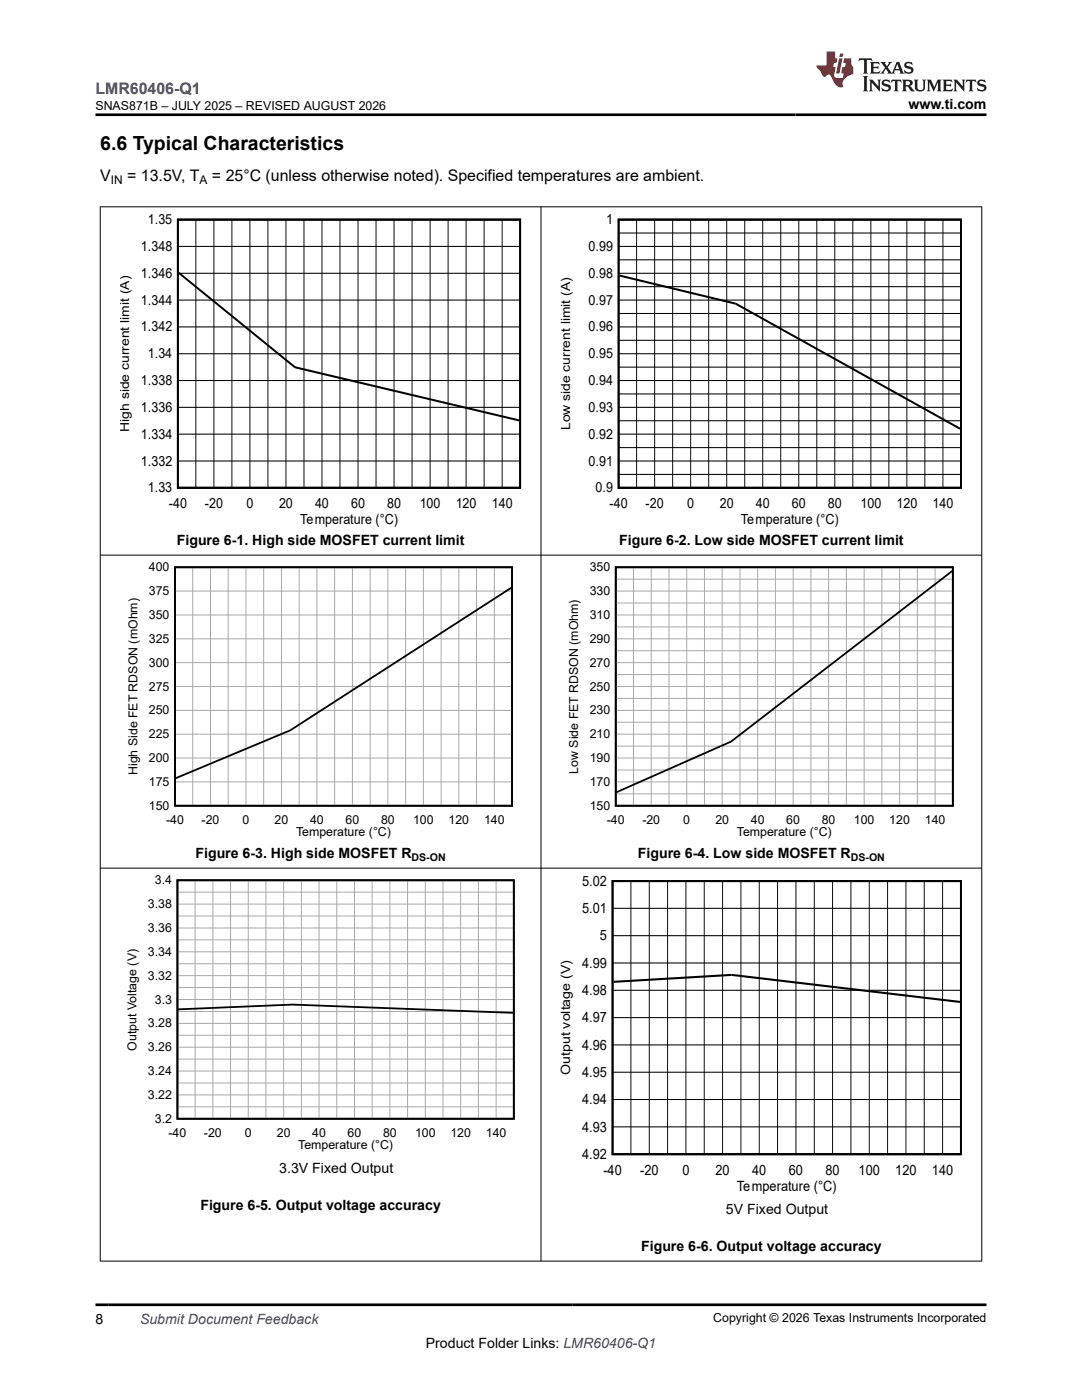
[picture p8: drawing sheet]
<svg xmlns="http://www.w3.org/2000/svg" width="216mm" height="279mm" viewBox="0 0 216 279" stroke-linecap="round" stroke-linejoin="round" font-family="sans-serif">
<defs><g id="words">
<text font-size="3.9" x="20" y="29.9">6.6 Typical Characteristics</text>
<text font-size="3.2" fill="#00f" x="19" y="18.7">LMR60406-Q1</text>
<g font-size="3.2">
<text x="20" y="36.1">V</text>
<text x="25.4" y="36.1">= 13.5V, T</text>
<text x="42.3" y="36.1">= 25°C (unless otherwise noted). Specified temperatures are ambient.</text>
</g>
<g font-size="2.8">
<text x="181.3" y="21.8">www.ti.com</text>
<text x="29.5" y="44.7">1.35</text>
<text x="120.9" y="44.7">1</text>
<text x="28.1" y="50.1">1.348</text>
<text x="117.5" y="50.1">0.99</text>
<text x="28.1" y="55.5">1.346</text>
<text x="117.5" y="55.5">0.98</text>
<text x="28.1" y="60.8">1.344</text>
<text x="117.5" y="60.8">0.97</text>
<text x="28.1" y="66.1">1.342</text>
<text x="29.5" y="71.5">1.34</text>
<text x="117.5" y="71.5">0.95</text>
<text x="117.5" y="66.1">0.96</text>
<text x="28.1" y="76.9">1.338</text>
<text x="117.5" y="76.9">0.94</text>
<text x="28.1" y="82.2">1.336</text>
<text x="117.5" y="82.2">0.93</text>
<text x="28.1" y="87.6">1.334</text>
<text x="117.5" y="87.6">0.92</text>
<text x="28.1" y="92.9">1.332</text>
<text x="117.5" y="92.9">0.91</text>
<text x="29.5" y="98.3">1.33</text>
<text x="33.7" y="101.4">-40</text>
<text x="40.9" y="101.4">-20</text>
<text x="49.2" y="101.4">0</text>
<text x="55.7" y="101.4">20</text>
<text x="62.9" y="101.4">40</text>
<text x="70.1" y="101.4">60</text>
<text x="77.2" y="101.4">80</text>
<text x="83.7" y="101.4">100</text>
<text x="90.9" y="101.4">120</text>
<text x="98.1" y="101.4">140</text>
<text x="118.9" y="98.3">0.9</text>
<text x="121.6" y="101.4">-40</text>
<text x="128.8" y="101.4">-20</text>
<text x="137.1" y="101.4">0</text>
<text x="143.6" y="101.4">20</text>
<text x="150.8" y="101.4">40</text>
<text x="158" y="101.4">60</text>
<text x="165.2" y="101.4">80</text>
<text x="171.7" y="101.4">100</text>
<text x="178.9" y="101.4">120</text>
<text x="186.1" y="101.4">140</text>
<text x="59.9" y="104.6">Temperature (°C)</text>
<text x="147.8" y="104.6">Temperature (°C)</text>
<text x="35.3" y="108.8">Figure 6-1. High side MOSFET current limit</text>
<text x="123.5" y="108.8">Figure 6-2. Low side MOSFET current limit</text>
<text x="39" y="171.3">Figure 6-3. High side MOSFET R</text>
<text x="127.3" y="171.3">Figure 6-4. Low side MOSFET R</text>
<text x="116.2" y="176.8">5.02</text>
<text x="116.2" y="182.2">5.01</text>
<text x="119.7" y="187.7">5</text>
<text x="116.2" y="193.1">4.99</text>
<text x="116.2" y="198.6">4.98</text>
<text x="116.2" y="209.5">4.96</text>
<text x="116.2" y="204">4.97</text>
<text x="116.2" y="214.9">4.95</text>
<text x="116.2" y="220.4">4.94</text>
<text x="116.2" y="225.8">4.93</text>
<text x="116.2" y="231.3">4.92</text>
<text x="55.7" y="234.1">3.3V Fixed Output</text>
<text x="120.4" y="234.5">-40</text>
<text x="127.7" y="234.5">-20</text>
<text x="136.2" y="234.5">0</text>
<text x="142.8" y="234.5">20</text>
<text x="147" y="237.7">Temperature (°C)</text>
<text x="150.1" y="234.5">40</text>
<text x="157.4" y="234.5">60</text>
<text x="164.7" y="234.5">80</text>
<text x="171.3" y="234.5">100</text>
<text x="178.6" y="234.5">120</text>
<text x="186" y="234.5">140</text>
<text x="40" y="241.5">Figure 6-5. Output voltage accuracy</text>
<text x="144.9" y="242.3">5V Fixed Output</text>
<text x="127.9" y="249.7">Figure 6-6. Output voltage accuracy</text>
<text x="19" y="264.2">8</text>
<text x="85" y="269">Product Folder Links: LMR60406-Q1</text>
</g>
<text font-size="2.8" fill="#00f" x="27.9" y="264.2">Submit Document Feedback</text>
<text font-size="2.6" x="113.8" y="214.5" transform="rotate(-90 113.8 214.5)">Output voltage (V)</text>
<g font-size="2.5">
<text x="19.1" y="21.9">SNAS871B – JULY 2025 – REVISED AUGUST 2026</text>
<text x="25.8" y="86.2" transform="rotate(-90 25.8 86.2)">High side current limit (A)</text>
<text x="113.7" y="85.9" transform="rotate(-90 113.7 85.9)">Low side current limit (A)</text>
<text x="29.7" y="118.8">375</text>
<text x="29.7" y="114">400</text>
<text x="117.7" y="118.8">330</text>
<text x="117.7" y="114">350</text>
<text x="29.7" y="123.6">350</text>
<text x="117.7" y="123.6">310</text>
<text x="29.7" y="128.3">325</text>
<text x="117.7" y="128.3">290</text>
<text x="29.7" y="137.8">275</text>
<text x="29.7" y="133.1">300</text>
<text x="117.7" y="137.8">250</text>
<text x="117.7" y="133.1">270</text>
<text x="29.7" y="142.6">250</text>
<text x="117.7" y="142.6">230</text>
<text x="29.7" y="147.3">225</text>
<text x="117.7" y="147.3">210</text>
<text x="27.4" y="154.7" transform="rotate(-90 27.4 154.7)">High Side FET RDSON (mOhm)</text>
<text x="29.7" y="152.1">200</text>
<text x="115.4" y="154.4" transform="rotate(-90 115.4 154.4)">Low Side FET RDSON (mOhm)</text>
<text x="117.7" y="152.1">190</text>
<text x="29.7" y="156.9">175</text>
<text x="29.7" y="161.6">150</text>
<text x="117.7" y="156.9">170</text>
<text x="117.7" y="161.6">150</text>
<text x="33.1" y="164.4">-40</text>
<text x="40.2" y="164.4">-20</text>
<text x="48.4" y="164.4">0</text>
<text x="54.8" y="164.4">20</text>
<text x="59.1" y="166.9">Temperature (°C)</text>
<text x="61.9" y="164.4">40</text>
<text x="69" y="164.4">60</text>
<text x="76" y="164.4">80</text>
<text x="82.4" y="164.4">100</text>
<text x="89.5" y="164.4">120</text>
<text x="96.6" y="164.4">140</text>
<text x="121.1" y="164.4">-40</text>
<text x="128.2" y="164.4">-20</text>
<text x="136.3" y="164.4">0</text>
<text x="142.7" y="164.4">20</text>
<text x="147" y="166.9">Temperature (°C)</text>
<text x="149.8" y="164.4">40</text>
<text x="156.9" y="164.4">60</text>
<text x="164" y="164.4">80</text>
<text x="170.4" y="164.4">100</text>
<text x="177.5" y="164.4">120</text>
<text x="184.5" y="164.4">140</text>
<text x="30.9" y="176.5">3.4</text>
<text x="29.5" y="181.3">3.38</text>
<text x="29.5" y="190.8">3.34</text>
<text x="29.5" y="186">3.36</text>
<text x="29.5" y="195.5">3.32</text>
<text x="30.9" y="200.3">3.3</text>
<text x="27.2" y="209.7" transform="rotate(-90 27.2 209.7)">Output Voltage (V)</text>
<text x="29.5" y="209.8">3.26</text>
<text x="29.5" y="205.1">3.28</text>
<text x="29.5" y="214.6">3.24</text>
<text x="29.5" y="219.3">3.22</text>
<text x="30.9" y="224.1">3.2</text>
<text x="33.6" y="226.9">-40</text>
<text x="40.7" y="226.9">-20</text>
<text x="48.9" y="226.9">0</text>
<text x="55.2" y="226.9">20</text>
<text x="62.3" y="226.9">40</text>
<text x="69.4" y="226.9">60</text>
<text x="76.4" y="226.9">80</text>
<text x="82.8" y="226.9">100</text>
<text x="89.9" y="226.9">120</text>
<text x="96.9" y="226.9">140</text>
<text x="59.5" y="229.4">Temperature (°C)</text>
<text x="142.3" y="263.9">Copyright © 2026 Texas Instruments Incorporated</text>
</g>
<g font-size="2.4">
<text x="22.1" y="36.7">IN</text>
<text x="39.8" y="36.7">A</text>
</g>
<g font-size="2.1">
<text x="82.1" y="171.8">DS-ON</text>
<text x="169.8" y="171.8">DS-ON</text>
</g>
</g></defs>
<path d="M35.5 43.8h68.3v53.6h-68.3zM35.7 54.4l23.2 18.9 44.7 10.6M123.4 43.8h68.3v53.6h-68.3zM123.6 55l23.2 5.6 44.8 25M122.2 175.8h69.5v54.5h-69.5zM122.4 195.9l23.6-1.3 45.6 5.4" fill="none" stroke="#000" stroke-width=".39"/>
<g fill="none" stroke="#000" stroke-width=".2">
<path d="M19.9 41.3h176.1M20 41.2v210.5M35.5 59.9h68.3M35.5 54.5h68.3M35.5 49.2h68.3M39.1 43.8v53.6M42.7 43.8v53.6M46.3 43.8v53.6M49.9 43.8v53.6M53.5 43.8v53.6M57.1 43.8v53.6M60.7 43.8v53.6"/>
<path d="M64.2 43.8v53.6M67.8 43.8v53.6M71.4 43.8v53.6M75 43.8v53.6M78.6 43.8v53.6M82.2 43.8v53.6M85.8 43.8v53.6M89.4 43.8v53.6M93 43.8v53.6M96.6 43.8v53.6M100.2 43.8v53.6M107.9 41.2v210.5"/>
<path d="M123.4 59.9h68.4M123.4 54.5h68.4M123.4 49.2h68.4M123.4 57.2h68.4M123.4 51.9h68.4M123.4 46.5h68.4M127 43.8v53.6M130.6 43.8v53.6M134.2 43.8v53.6M137.8 43.8v53.6M141.4 43.8v53.6M145 43.8v53.6"/>
<path d="M148.6 43.8v53.6M152.2 43.8v53.6M155.8 43.8v53.6M159.4 43.8v53.6M163 43.8v53.6M166.6 43.8v53.6M170.2 43.8v53.6M173.8 43.8v53.6M177.4 43.8v53.6M181 43.8v53.6M184.5 43.8v53.6M188.2 43.8v53.6"/>
<path d="M195.9 41.2v210.5M35.5 75.9h68.3M35.5 70.6h68.3M35.5 65.2h68.3M123.4 75.9h68.4M123.4 70.6h68.4M123.4 65.2h68.4M123.4 78.6h68.4M123.4 73.3h68.4M123.4 67.9h68.4M123.4 62.6h68.4M35.5 92h68.3"/>
<path d="M35.5 86.6h68.3M35.5 81.3h68.3M123.4 92h68.4M123.4 86.6h68.4M123.4 81.3h68.4M123.4 94.7h68.4M123.4 89.3h68.4M123.4 84h68.4M19.9 110.8h176.1M19.9 173.3h176.1M125.9 175.8v54.5M129.6 175.8v54.5"/>
<path d="M133.2 175.8v54.5M136.9 175.8v54.5M140.5 175.8v54.5M144.2 175.8v54.5M147.8 175.8v54.5M151.5 175.8v54.5M155.2 175.8v54.5M158.8 175.8v54.5M162.5 175.8v54.5M166.1 175.8v54.5M169.8 175.8v54.5M173.5 175.8v54.5"/>
<path d="M177.1 175.8v54.5M180.8 175.8v54.5M184.4 175.8v54.5M188.1 175.8v54.5M122.2 197.6h69.6M122.2 192.2h69.6M122.2 186.7h69.6M122.2 181.3h69.6M122.2 219.4h69.6M122.2 214h69.6M122.2 208.5h69.6M122.2 203.1h69.6"/>
<path d="M122.2 224.9h69.6M19.9 251.7h176.1"/>
</g>
<path d="M34.9 113.2h67.3v47.6h-67.3zM102 117.3l-44.1 28.4-22.8 9.6M122.9 113.2h67.2v47.6h-67.2zM189.9 114l-44 34-22.9 10.1M35.4 175.7h67.1v47.6h-67.1zM35.6 201.4l22.8-.9 43.9 1.6" fill="none" stroke="#000" stroke-width=".36"/>
<g fill="none" stroke="#a8a8a8" stroke-width=".2">
<path d="M34.9 118h67.3M38.5 113.2v47.6M42 113.2v47.6M45.5 113.2v47.6M49.1 113.2v47.6M52.6 113.2v47.6M56.2 113.2v47.6M59.7 113.2v47.6M63.2 113.2v47.6M66.8 113.2v47.6M70.3 113.2v47.6M73.9 113.2v47.6"/>
<path d="M77.4 113.2v47.6M80.9 113.2v47.6M84.5 113.2v47.6M88 113.2v47.6M91.6 113.2v47.6M95.1 113.2v47.6M98.6 113.2v47.6M122.9 118h67.2M122.9 115.6h67.2M126.4 113.2v47.6M130 113.2v47.6M133.5 113.2v47.6"/>
<path d="M137 113.2v47.6M140.6 113.2v47.6M144.1 113.2v47.6M147.6 113.2v47.6M151.2 113.2v47.6M154.7 113.2v47.6M158.3 113.2v47.6M161.8 113.2v47.6M165.3 113.2v47.6M168.9 113.2v47.6M172.4 113.2v47.6M176 113.2v47.6"/>
<path d="M179.5 113.2v47.6M183 113.2v47.6M186.6 113.2v47.6M34.9 137h67.3M34.9 132.2h67.3M34.9 127.5h67.3M34.9 122.7h67.3M122.9 137h67.2M122.9 132.2h67.2M122.9 127.5h67.2M122.9 122.7h67.2M122.9 139.4h67.2"/>
<path d="M122.9 134.6h67.2M122.9 129.9h67.2M122.9 125.1h67.2M122.9 120.3h67.2M34.9 156h67.3M34.9 151.3h67.3M34.9 146.5h67.3M34.9 141.8h67.3M122.9 156h67.2M122.9 151.3h67.2M122.9 146.5h67.2M122.9 141.8h67.2"/>
<path d="M122.9 158.4h67.2M122.9 153.7h67.2M122.9 148.9h67.2M122.9 144.1h67.2M35.4 178.1h67.1M38.9 175.7v47.6M42.5 175.7v47.6M46 175.7v47.6M49.5 175.7v47.6M53.1 175.7v47.6M56.6 175.7v47.6M60.1 175.7v47.6"/>
<path d="M63.7 175.7v47.6M67.2 175.7v47.6M70.7 175.7v47.6M74.3 175.7v47.6M77.8 175.7v47.6M81.3 175.7v47.6M84.9 175.7v47.6M88.4 175.7v47.6M91.9 175.7v47.6M95.5 175.7v47.6M99 175.7v47.6M35.4 199.5h67.1"/>
<path d="M35.4 197.1h67.1M35.4 194.7h67.1M35.4 192.3h67.1M35.4 190h67.1M35.4 187.6h67.1M35.4 185.2h67.1M35.4 182.8h67.1M35.4 180.4h67.1M35.4 218.5h67.1M35.4 216.1h67.1M35.4 213.7h67.1M35.4 211.4h67.1"/>
<path d="M35.4 209h67.1M35.4 206.6h67.1M35.4 204.2h67.1M35.4 201.9h67.1M35.4 220.9h67.1"/>
</g>
<path d="M171.5 11.6l-.2 .6 .5-.2h.6v.1v2.2l-.2 .4h1l-.2-.4v-2.2v-.1h.5l.6 .2-.2-.6zM173.6 12.4l.2 .3v1.6l-.2 .4h1.9l.1-.6a1.08 1.08 0 0 1-1.3 .2v-.7h.6l.4 .2v-.7l-.4 .2h-.6v-.5l.2-.2a1 1 0 0 1 1 .3l-.1-.5zM175.7 12.4l.9 1.1-1 1.2h.9l-.2-.2 .5-.8 .4 .8-.2 .2h1.6l-.2-.2 .2-.5h.9l.1 .5-.1 .2h.9l-.2-.4-.8-1.9h-.5l-.9 2.1-.9-1.1 .9-1h-.8l.2 .2-.4 .6-.4-.6 .2-.2zM179 12.8l.4 1h-.7zM180.7 12.5a.65 .65 0 0 0-.2 .7 .65 .65 0 0 0 .6 .5l.6 .1 .1 .3a.79 .79 0 0 1-.7 .4 .79 .79 0 0 1-.7-.5l.1 .7 .2-.1a.93 .93 0 0 0 1.1 0 .93 .93 0 0 0 .4-.9 1.46 1.46 0 0 0-1.2-.6l-.1-.3a1.09 1.09 0 0 1 1.2 .2l-.2-.6-.1 .1-.5-.2zM172.2 15.2l.2 .4v2.2l-.2 .4h1l-.2-.4v-2.2l.2-.4zM173.4 15.9l.2 .4v1.5l-.2 .4h.8l-.3-.4 .1-1.3 1.6 1.8v-2l.2-.4h-.7l.1 .2 .1 1.1-1.2-1.3zM176.2 16a.65 .65 0 0 0-.2 .8 .65 .65 0 0 0 .6 .4l.6 .2 .1 .2a.79 .79 0 0 1-.7 .4 .79 .79 0 0 1-.7-.5l.1 .7 .2-.1a.93 .93 0 0 0 1.1 .1 .93 .93 0 0 0 .4-1 1.46 1.46 0 0 0-1.2-.5l-.1-.4a1.09 1.09 0 0 1 1.2 .2l-.1-.6-.2 .1-.5-.1zM177.9 15.9l-.1 .6a.63 .63 0 0 1 .8-.3v1.6l-.3 .4h1l-.2-.4v-1.6a.66 .66 0 0 1 .8 .3l-.1-.6zM180 15.9l.2 .4v1.5l-.2 .4h1l-.2-.2-.1-.7h.5l.1 .2a.79 .79 0 0 0 1.2 .6l-1-.9a.61 .61 0 0 0 .6-.6 .61 .61 0 0 0-.5-.7zM180.8 16.2h.1a.47 .47 0 0 1 .5 .1 .47 .47 0 0 1 .1 .5l-.1 .1-.7 .1zM182.3 15.9l.2 .2a2.27 2.27 0 0 0 .4 2 1.04 1.04 0 0 0 1.7-.7v-1.3l.2-.2h-.8l.2 .4v1.1a.6 .6 0 0 1-.6 .6 .6 .6 0 0 1-.6-.6v-1.1l.3-.4zM184.9 15.9l.2 .4v1.5l-.2 .4h.8l-.3-.4v-1.4l.9 1.9 .9-1.9v1.4l-.3 .4h1l-.2-.4v-1.5l.2-.4h-.8l-.7 1.5-.6-1.5zM188.1 15.9l.2 .4v1.5l-.2 .4h1.9l.1-.6a1.09 1.09 0 0 1-1.3 .2v-.7h.6l.4 .2v-.6l-.4 .2h-.6v-.6l.2-.1a1.01 1.01 0 0 1 1 .3l-.1-.6zM190.2 15.9l.3 .4v1.5l-.3 .4h.8l-.2-.4v-1.3l1.6 1.8v-2l.2-.4h-.7l.2 .2v1.1l-1.2-1.3zM192.8 15.9l-.1 .6a.63 .63 0 0 1 .8-.3v1.6l-.3 .4h1l-.2-.4v-1.6a.66 .66 0 0 1 .8 .3l-.1-.6zM195.2 16a.65 .65 0 0 0-.2 .8 .65 .65 0 0 0 .6 .4l.6 .2 .2 .2a.79 .79 0 0 1-.7 .4 .79 .79 0 0 1-.7-.5l.1 .7 .2-.1a.93 .93 0 0 0 1 .1 .93 .93 0 0 0 .5-1 1.46 1.46 0 0 0-1.3-.5v-.4a1.09 1.09 0 0 1 1.2 .2l-.2-.6-.2 .1-.5-.1z" fill="#231f20"/>
<path d="M164.9 10.3v2.7h-2l.1 .4 .8 1a.95 .95 0 0 0 1 .9 .59 .59 0 0 1 .5-.4 .59 .59 0 0 1 .5 .3l.4 .8a1.59 1.59 0 0 0 2.1 1.4 1.61 1.61 0 0 1 1-2.3l1-.3-.1-1.5a1.59 1.59 0 0 1-.3-1.7h-1.5l-.2 .9h.6l-.2 .9h-.5l-.2 .9v.3l.4 .1-.1 .9h-.7a.73 .73 0 0 1-1-.7l.3-1.5h-.5l.1-.9h.5l.2-.9h-.5v-1.3zM167.4 11.6l-.6 3.1h.7l.6-3.1zM167.6 10.7l-.1 .6h.7l.1-.6z" fill="#ed1c24"/>
<path d="M19 22.9h177.8M19 260.4h177.8" fill="none" stroke="#000" stroke-width=".53"/>
<use href="#words"/>
</svg>
